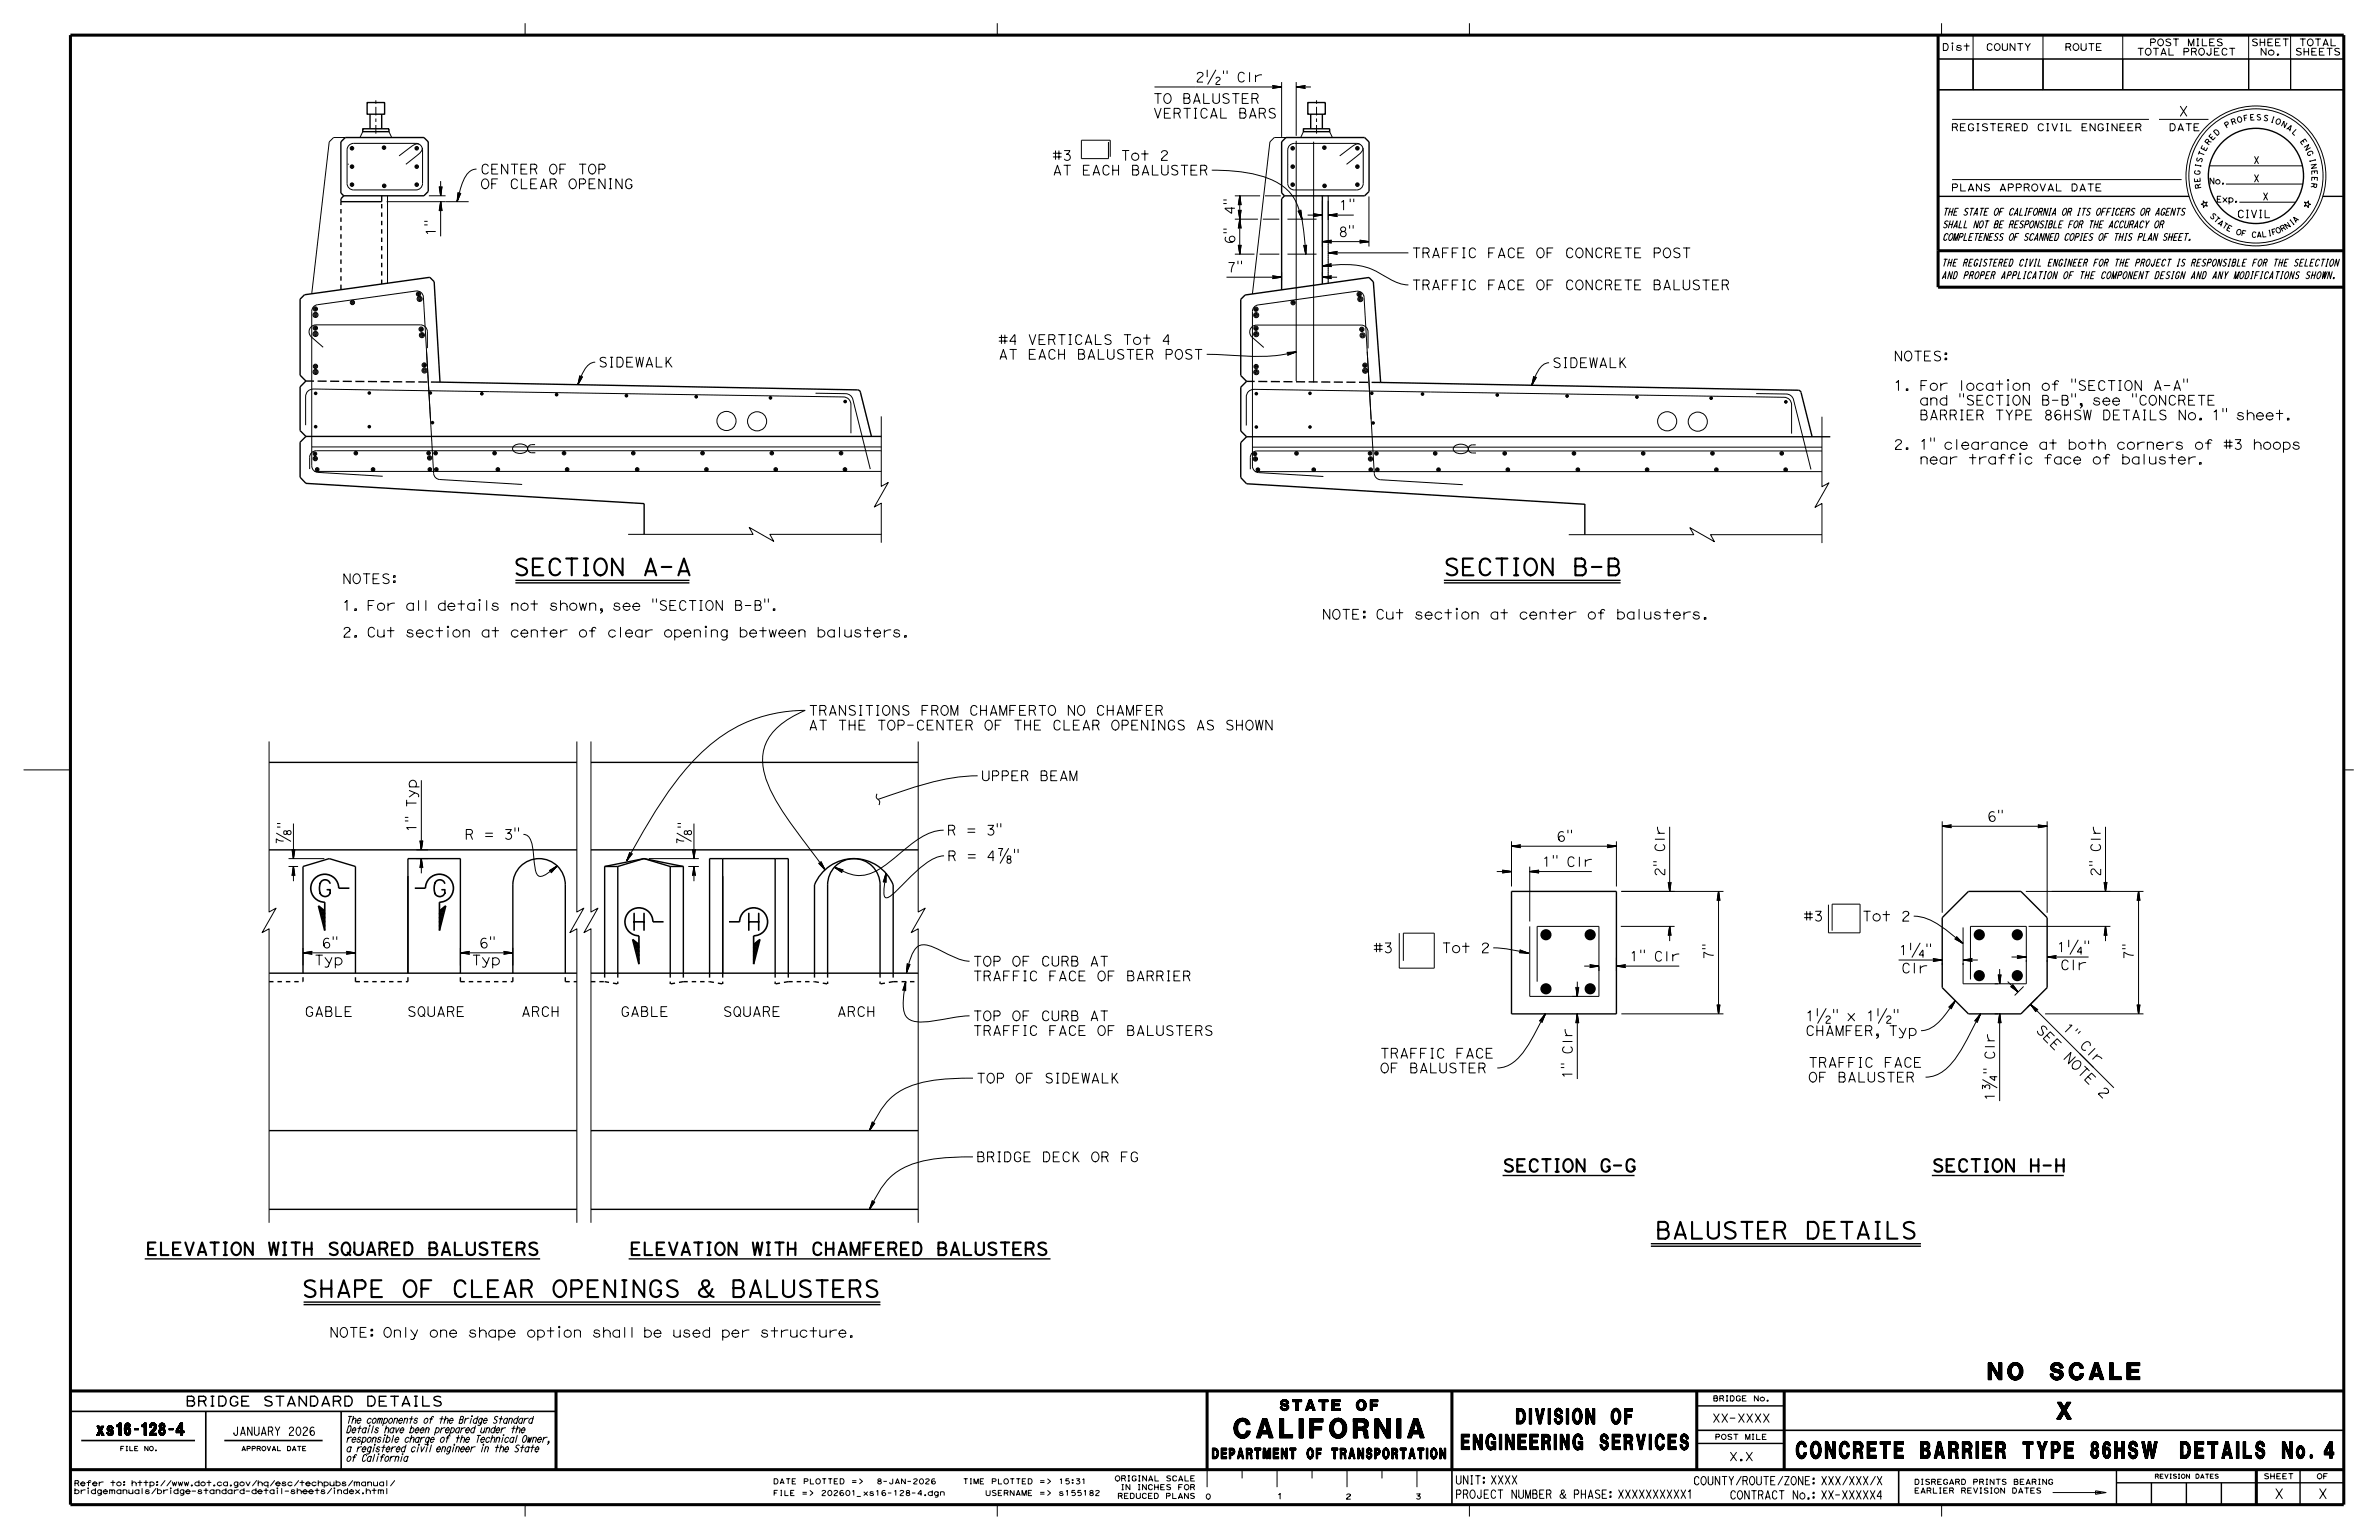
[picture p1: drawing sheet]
<svg xmlns="http://www.w3.org/2000/svg" width="432mm" height="279mm" viewBox="0 0 432 279" stroke-linecap="round" stroke-linejoin="round" font-family="sans-serif">
<defs><g id="words">
<text font-size="3.5" x="224" y="260.9">CALIFORNIA</text>
<g font-size="3">
<text x="93.2" y="104.4">SECTION A-A</text>
<text x="262" y="104.4">SECTION B-B</text>
<text x="57.4" y="162.7">G</text>
<text x="78.2" y="162.7">G</text>
<text x="114.5" y="168.8">H</text>
<text x="135.3" y="168.8">H</text>
<text x="300.4" y="224.7">BALUSTER DETAILS</text>
<text x="54.7" y="235.3">SHAPE OF CLEAR OPENINGS &amp; BALUSTERS</text>
<text x="360.9" y="250.3">NO SCALE</text>
<text x="373.3" y="257.5">X</text>
<text x="326" y="264.6">CONCRETE BARRIER TYPE 86HSW DETAILS No. 4</text>
</g>
<g font-size="2.8">
<text x="265.2" y="263">ENGINEERING SERVICES</text>
<text x="275.2" y="258.3">DIVISION OF</text>
</g>
<g font-size="2.3">
<text x="272.7" y="212.6">SECTION G-G</text>
<text x="350.7" y="212.6">SECTION H-H</text>
<text x="26.5" y="227.7">ELEVATION WITH SQUARED BALUSTERS</text>
<text x="114.3" y="227.7">ELEVATION WITH CHAMFERED BALUSTERS</text>
</g>
<text font-size="2.2" x="17.6" y="260.4">xs16-128-4</text>
<g font-size="1.9">
<text x="232.3" y="255.9">STATE OF</text>
<text x="220" y="264.7">DEPARTMENT OF TRANSPORTATION</text>
</g>
<g font-size="1.8">
<text x="216.9" y="14.9">2½&quot; Clr</text>
<text x="209.3" y="21.4">VERTICAL BARS</text>
<text x="209.3" y="18.8">TO BALUSTER</text>
<text x="395.4" y="21.1">X</text>
<text x="191" y="29.1">#3</text>
<text x="201.9" y="29.1">Tot 2</text>
<text x="87.2" y="34.2">OF CLEAR OPENING</text>
<text x="87.2" y="31.6">CENTER OF TOP</text>
<text x="191" y="31.8">AT EACH BALUSTER</text>
<text x="243" y="38.1">1&quot;</text>
<text x="79.1" y="42.9" transform="rotate(-90 79.1 42.9)">1&quot;</text>
<text x="224.1" y="44.3" transform="rotate(-90 224.1 44.3)">6&quot;</text>
<text x="242.9" y="42.9">8&quot;</text>
<text x="256.2" y="46.8">TRAFFIC FACE OF CONCRETE POST</text>
<text x="222.6" y="49.4">7&quot;</text>
<text x="256.2" y="52.6">TRAFFIC FACE OF CONCRETE BALUSTER</text>
<text x="181.2" y="65.2">AT EACH BALUSTER POST</text>
<text x="181.2" y="62.5">#4 VERTICALS Tot 4</text>
<text x="343.7" y="65.5">NOTES:</text>
<text x="108.6" y="66.6">SIDEWALK</text>
<text x="281.7" y="66.7">SIDEWALK</text>
<text x="343.7" y="70.8">1. For location of &quot;SECTION A-A&quot;</text>
<text x="348.4" y="76.2">BARRIER TYPE 86HSW DETAILS No. 1&quot; sheet.</text>
<text x="348.4" y="73.5">and &quot;SECTION B-B&quot;, see &quot;CONCRETE</text>
<text x="343.7" y="81.5">2. 1&quot; clearance at both corners of #3 hoops</text>
<text x="348.4" y="84.2">near traffic face of baluster.</text>
<text x="62.1" y="105.9">NOTES:</text>
<text x="62.1" y="110.7">1. For all details not shown, see &quot;SECTION B-B&quot;.</text>
<text x="239.9" y="112.3">NOTE: Cut section at center of balusters.</text>
<text x="62.1" y="115.6">2. Cut section at center of clear opening between balusters.</text>
<text x="146.7" y="129.8">TRANSITIONS FROM CHAMFERTO NO CHAMFER</text>
<text x="146.7" y="132.4">AT THE TOP-CENTER OF THE CLEAR OPENINGS AS SHOWN</text>
<text x="178" y="141.6">UPPER BEAM</text>
<text x="360.7" y="149">6&quot;</text>
<text x="75.6" y="151" transform="rotate(-90 75.6 151)">1&quot; Typ</text>
<text x="84.3" y="152.3">R = 3&quot;</text>
<text x="171.9" y="151.5">R = 3&quot;</text>
<text x="282.5" y="152.6">6&quot;</text>
<text x="171.9" y="156.2">R = 4?&quot;</text>
<text x="279.9" y="157.2">1&quot; Clr</text>
<text x="302.2" y="159.1" transform="rotate(-90 302.2 159.1)">2&quot; Clr</text>
<text x="381.3" y="159.1" transform="rotate(-90 381.3 159.1)">2&quot; Clr</text>
<text x="327.4" y="167.1">#3</text>
<text x="336.8" y="167.1">Tot 2</text>
<text x="58.4" y="172">6&quot;</text>
<text x="87" y="172">6&quot;</text>
<text x="249.3" y="172.9">#3</text>
<text x="260.2" y="172.9">Tot 2</text>
<text x="344.6" y="173.3">1¼&quot;</text>
<text x="373.3" y="172.7">1¼&quot;</text>
<text x="57" y="175.1">Typ</text>
<text x="85.6" y="175.1">Typ</text>
<text x="176.5" y="178">TRAFFIC FACE OF BARRIER</text>
<text x="176.5" y="175.3">TOP OF CURB AT</text>
<text x="295.7" y="174.4">1&quot; Clr</text>
<text x="311" y="174.2" transform="rotate(-90 311 174.2)">7&quot;</text>
<text x="345.1" y="176.5">Clr</text>
<text x="373.9" y="176">Clr</text>
<text x="387.3" y="174.2" transform="rotate(-90 387.3 174.2)">7&quot;</text>
<text x="55.3" y="184.4">GABLE</text>
<text x="73.9" y="184.4">SQUARE</text>
<text x="94.6" y="184.4">ARCH</text>
<text x="112.6" y="184.4">GABLE</text>
<text x="131.2" y="184.4">SQUARE</text>
<text x="151.9" y="184.4">ARCH</text>
<text x="176.5" y="185.2">TOP OF CURB AT</text>
<text x="327.7" y="185.2">1½&quot; x 1½&quot;</text>
<text x="176.5" y="187.9">TRAFFIC FACE OF BALUSTERS</text>
<text x="250.5" y="192">TRAFFIC FACE</text>
<text x="327.7" y="187.9">CHAMFER, Typ</text>
<text x="369.4" y="187" transform="rotate(45 369.4 187)">S E E</text>
<text x="374.2" y="186.6" transform="rotate(45 374.2 186.6)">1 &quot;</text>
<text x="374.4" y="192" transform="rotate(45 374.4 192)">N O T E</text>
<text x="377.3" y="189.8" transform="rotate(45 377.3 189.8)">C l r</text>
<text x="177.2" y="196.5">TOP OF SIDEWALK</text>
<text x="250.5" y="194.7">OF BALUSTER</text>
<text x="285.4" y="195.8" transform="rotate(-90 285.4 195.8)">1&quot; Clr</text>
<text x="328.2" y="196.3">OF BALUSTER</text>
<text x="328.2" y="193.6">TRAFFIC FACE</text>
<text x="362.1" y="194.9" transform="rotate(-90 362.1 194.9)">&quot; Clr</text>
<text x="362.1" y="199.8" transform="rotate(-90 362.1 199.8)">1¾</text>
<text x="380.6" y="198.2" transform="rotate(45 380.6 198.2)">2</text>
<text x="177.2" y="210.8">BRIDGE DECK OR FG</text>
<text x="59.8" y="242.6">NOTE: Only one shape option shall be used per structure.</text>
<text x="33.6" y="255.1">BRIDGE STANDARD DETAILS</text>
<text x="412.8" y="271.9">X</text>
<text x="420.7" y="271.9">X</text>
</g>
<g font-size="1.5">
<text x="42.2" y="260.4">JANUARY 2026</text>
<text x="310.7" y="258">XX-XXXX</text>
<text x="264.1" y="269.3">UNIT: XXXX</text>
<text x="307.3" y="269.4">COUNTY/ROUTE/ZONE: XXX/XXX/X</text>
<text x="313.8" y="265">X.X</text>
<text x="264.1" y="271.8">PROJECT NUMBER &amp; PHASE: XXXXXXXXXX1</text>
<text x="313.9" y="272">CONTRACT No.: XX-XXXXX4</text>
</g>
<text font-size="1.4" x="406" y="39.5">CIVIL</text>
<g font-size="1.3">
<text x="354.1" y="23.7">REGISTERED CIVIL ENGINEER</text>
<text x="393.6" y="23.7">DATE</text>
<text x="409" y="29.7">X</text>
<text x="354.1" y="34.7">PLANS APPROVAL DATE</text>
<text x="409" y="33">X</text>
<text x="352.5" y="41.3">SHALL NOT BE RESPONSIBLE FOR THE ACCURACY OR</text>
<text x="352.5" y="39.1">THE STATE OF CALIFORNIA OR ITS OFFICERS OR AGENTS</text>
<text x="410.7" y="36.3">X</text>
<text x="352.5" y="43.6">COMPLETENESS OF SCANNED COPIES OF THIS PLAN SHEET.</text>
<text x="352.4" y="50.6">AND PROPER APPLICATION OF THE COMPONENT DESIGN AND ANY MODIFICATIONS SHOWN.</text>
<text x="352.4" y="48.3">THE REGISTERED CIVIL ENGINEER FOR THE PROJECT IS RESPONSIBLE FOR THE SELECTION</text>
<text x="62.8" y="263.4">a registered civil engineer in the State</text>
<text x="62.8" y="261.7">responsible charge of the Technical Owner,</text>
<text x="62.8" y="260">Details have been prepared under the</text>
<text x="62.8" y="258.2">The components of the Bridge Standard</text>
<text x="62.8" y="265.1">of California</text>
</g>
<g font-size="1.2">
<text x="352.5" y="9.2">Dist</text>
<text x="360.4" y="9.2">COUNTY</text>
<text x="374.7" y="9.2">ROUTE</text>
<text x="387.8" y="10">TOTAL PROJECT</text>
<text x="390.1" y="8.3">POST MILES</text>
<text x="408.6" y="8.3">SHEET</text>
<text x="410.2" y="10">No.</text>
<text x="416.5" y="10">SHEETS</text>
<text x="417.3" y="8.3">TOTAL</text>
</g>
<g font-size="1.1">
<text x="400.9" y="33.4">No.</text>
<text x="402.3" y="36.7">Exp.</text>
</g>
<g font-size="1">
<text x="404.1" y="23.3" transform="rotate(-31 404.1 23.3)">P</text>
<text x="405.1" y="22.7" transform="rotate(-20 405.1 22.7)">R</text>
<text x="406.1" y="22.3" transform="rotate(-15 406.1 22.3)">O</text>
<text x="407.3" y="22" transform="rotate(-10 407.3 22)">F</text>
<text x="408.4" y="21.8" transform="rotate(-4 408.4 21.8)">E</text>
<text x="409.5" y="21.8" transform="rotate(1 409.5 21.8)">S</text>
<text x="410.7" y="21.8" transform="rotate(12 410.7 21.8)">S</text>
<text x="412" y="22.1" transform="rotate(17 412 22.1)">I</text>
<text x="412.9" y="22.3" transform="rotate(22 412.9 22.3)">O</text>
<text x="413.9" y="22.8" transform="rotate(28 413.9 22.8)">N</text>
<text x="414.9" y="23.3" transform="rotate(33 414.9 23.3)">A</text>
<text x="399.6" y="29.6" transform="rotate(-74 399.6 29.6)">S</text>
<text x="399.9" y="28.5" transform="rotate(-69 399.9 28.5)">T</text>
<text x="400.3" y="27.5" transform="rotate(-63 400.3 27.5)">E</text>
<text x="400.9" y="26.4" transform="rotate(-53 400.9 26.4)">R</text>
<text x="401.5" y="25.5" transform="rotate(-47 401.5 25.5)">E</text>
<text x="402.3" y="24.7" transform="rotate(-42 402.3 24.7)">D</text>
<text x="415.9" y="24" transform="rotate(44 415.9 24)">L</text>
<text x="417.4" y="25.6" transform="rotate(55 417.4 25.6)">E</text>
<text x="418.1" y="26.6" transform="rotate(60 418.1 26.6)">N</text>
<text x="418.6" y="27.6" transform="rotate(65 418.6 27.6)">G</text>
<text x="419.2" y="28.9" transform="rotate(76 419.2 28.9)">I</text>
<text x="419.4" y="29.8" transform="rotate(81 419.4 29.8)">N</text>
<text x="399.3" y="31.8" transform="rotate(-85 399.3 31.8)">G</text>
<text x="399.4" y="33.1" transform="rotate(-96 399.4 33.1)">E</text>
<text x="399.4" y="30.5" transform="rotate(-79 399.4 30.5)">I</text>
<text x="399.6" y="34.2" transform="rotate(-101 399.6 34.2)">R</text>
<text x="419.5" y="33.1" transform="rotate(98 419.5 33.1)">R</text>
<text x="419.6" y="30.9" transform="rotate(87 419.6 30.9)">E</text>
<text x="419.6" y="32" transform="rotate(92 419.6 32)">E</text>
<text x="401" y="39.2" transform="rotate(46 401 39.2)">S</text>
<text x="401.7" y="39.9" transform="rotate(41 401.7 39.9)">T</text>
<text x="402.4" y="40.6" transform="rotate(37 402.4 40.6)">A</text>
<text x="403.2" y="41.1" transform="rotate(32 403.2 41.1)">T</text>
<text x="404" y="41.7" transform="rotate(27 404 41.7)">E</text>
<text x="415" y="41.6" transform="rotate(-34 415 41.6)">N</text>
<text x="416" y="40.9" transform="rotate(-38 416 40.9)">I</text>
<text x="416.6" y="40.5" transform="rotate(-43 416.6 40.5)">A</text>
<text x="405.7" y="42.4" transform="rotate(18 405.7 42.4)">O</text>
<text x="406.7" y="42.7" transform="rotate(13 406.7 42.7)">F</text>
<text x="408.6" y="43" transform="rotate(4 408.6 43)">C</text>
<text x="409.6" y="43.1" transform="rotate(-1 409.6 43.1)">A</text>
<text x="410.5" y="43" transform="rotate(-6 410.5 43)">L</text>
<text x="411.7" y="42.9" transform="rotate(-10 411.7 42.9)">I</text>
<text x="412.4" y="42.7" transform="rotate(-15 412.4 42.7)">F</text>
<text x="413.3" y="42.4" transform="rotate(-24 413.3 42.4)">O</text>
<text x="414.2" y="42.1" transform="rotate(-29 414.2 42.1)">R</text>
<text x="310.9" y="254.2">BRIDGE No.</text>
<text x="311.2" y="261.2">POST MILE</text>
<text x="13.4" y="269.6">Refer to: http://www.dot.ca.gov/hq/esc/techpubs/manual/</text>
<text x="140.3" y="269.2">DATE PLOTTED =&gt;</text>
<text x="174.7" y="269.2">TIME PLOTTED =&gt;</text>
<text x="192.1" y="269.2">15:31</text>
<text x="202.3" y="268.7">ORIGINAL SCALE</text>
<text x="347.4" y="269.3">DISREGARD PRINTS BEARING</text>
<text x="410.8" y="268.3">SHEET</text>
<text x="420.5" y="268.3">OF</text>
<text x="13.4" y="271">bridgemanuals/bridge-standard-detail-sheets/index.html</text>
<text x="140.3" y="271.3">FILE =&gt;</text>
<text x="149" y="271.3">202601_xs16-128-4.dgn</text>
<text x="178.8" y="271.3">USERNAME =&gt;</text>
<text x="192.1" y="271.3">s155182</text>
<text x="202.8" y="271.9">REDUCED PLANS</text>
<text x="203.4" y="270.3">IN INCHES FOR</text>
<text x="218.8" y="272">0</text>
<text x="231.8" y="271.9">1</text>
<text x="244.2" y="272">2</text>
<text x="256.9" y="272">3</text>
<text x="347.4" y="270.9">EARLIER REVISION DATES</text>
</g>
<g font-size=".8">
<text x="21.8" y="263.2">FILE NO.</text>
<text x="43.8" y="263.2">APPROVAL DATE</text>
<text x="391.1" y="268.2">REVISION DATES</text>
</g>
</g></defs>
<g fill="none" stroke="#000" stroke-width=".25">
<path d="M66.6 18.6h3.2v2.1h-3.2zM237.4 18.6h3.1v2.1h-3.1zM351.8 16.3h73.6M62.4 35.5l-.5 .6v.5h7.4v-1.1M62.7 25h14.2l.8 .7v9l-.8 .8h-14.5l-.5-.5v-9.3zM65.8 23.4h4.8v.5h-4.8zM67.2 20.7v2.7M69.3 20.7v2.7M232.6 25.7l.8-.7h14.3l.8 .7v9.1l-.8 .7h-14.5M232.6 25.7v9.3l.6 .5M233.2 35.5l-.6 .6v16.5M236.6 23.4h4.7v.5h-4.7z"/>
<path d="M237.9 20.7v2.7M240 20.7v2.7M240 35.5v16M351.8 35.6h45.5M421.6 35.6h3.8M55.5 79.2h104.5M55.5 79.2l-1 1v6.4l1 1.1 61.4 3.7v5.5M156.2 71.1l-.1-.2-.4-.2-75.8-1.4-1.1-18.2-.8-.8-22.7 3.2-.8 .8v13.8l1 1-1 1.1v7.9l1 1.1M156.2 71.2l2 8M226.3 79.2h105.9M226.3 79.2l-1.1 1.1v6.3l1.1 1.2 61.4 3.7M328.9 79.2l-2-8-.3-.3-.2-.1-75.8-1.4-1.3-18.3-.8-.8-22.5 3.2-.8 .8v13.8l1.1 1.1-1.1 1v8l1.1 1"/>
<path d="M287.7 91.4v5.6M93.5 105.7h31.6M93.5 105.3h31.6M262.1 105.7h32M262.1 105.3h32M48.8 138.3h55.9M107.3 138.3h59.4M48.8 154.2h55.9M107.3 154.2h59.4M109.7 157.2h2.4M109.7 157.2v19.4M112.1 157.2v19.4"/>
<path d="M116.9 155.8l-4.8 1.4M116.9 155.8l-7.2 1.4M116.9 155.8l7.1 1.4M116.9 155.8l4.8 1.4M121.7 157.2v19.4M121.7 157.2h2.3M124 157.2v19.4M131.2 155.8v20.8M140.7 155.8v20.8M48.8 176.6h55.9M55 176.6v-19.4l4.8-1.4 4.7 1.4v19.4M74 176.6v-20.8h9.6v20.8"/>
<path d="M93.1 176.6v-16.1a4.8 4.8 0 0 1 4.7-4.7 4.8 4.8 0 0 1 4.8 4.7v16.1M107.3 176.6h59.4M128.8 176.6v-20.8h14.3v20.8M147.8 176.6v-16.1a7.7 7.7 0 0 1 7.2-4.7 7.7 7.7 0 0 1 7.1 4.7v16.1M150.2 176.6v-16.1a4.8 4.8 0 0 1 4.8-4.7 4.8 4.8 0 0 1 4.7 4.7v16.1M274.3 161.7h19.1v22.2h-19.1zM352.5 166.5l4.8-4.8h9.5l4.8 4.8v12.7l-4.8 4.7h-9.5l-4.8-4.7zM48.8 205.1h55.9M48.8 219.4h55.9M107.3 205.1h59.4M107.3 219.4h59.4M272.7 213.3h24"/>
<path d="M350.6 213.3h24M26.3 228.4h71.7M55.1 236.7h104.7M55.1 236.2h104.7M114.1 228.4h76.6M299.6 226.1h49.1M299.6 225.6h49.1M308 255.1h15.8M308 261.9h15.8M384.1 266.6v6.4M384.1 269h41.3M390.5 269v4"/>
<path d="M396.8 269v4M403.2 269v4M417.5 266.6v6.4"/>
<circle cx="409.5" cy="31.9" r="8.6"/>
<circle cx="280.6" cy="179.4" r=".89"/>
<circle cx="280.6" cy="169.6" r=".89"/>
<circle cx="288.6" cy="179.4" r=".89"/>
<circle cx="288.6" cy="169.6" r=".89"/>
<circle cx="359.2" cy="169.6" r=".89"/>
<circle cx="359.2" cy="177" r=".89"/>
<circle cx="366.1" cy="177" r=".89"/>
<circle cx="366.1" cy="169.6" r=".89"/>
</g>
<g fill="none" stroke="#000" stroke-width=".18">
<path d="M95.3 4.2v2.2M181 4.2v2.2M209.5 15.8h23.1M219.1 12.7v1.3M220.7 14.3a.37 .37 0 0 1 .5-.3 .37 .37 0 0 1 .2 .5l-.7 .6v.2h.8M220.7 12.7l-1.5 2.6M222.1 12.8v.6M222.7 12.8v.6M231 15.6l1.6 .2M231 15.6v.3M231 15.6l-.1-.1 1.7 .3M231.1 15.7l1.5 .1"/>
<path d="M232.6 15.8l-1.5 .1M232.6 14.9v9.9M232.6 15.8l-1.6 .2M232.6 15.8l-1.6 .1M232.6 15.8l-1.7 .3 .1-.2M235.3 15.8h2.6M235.3 15.8l1.6 .2M235.3 14.9v9.7M235.3 15.8l1.5 .1M235.3 15.8l1.6 .1M235.3 15.8l1.6 .3v-.2M236.8 15.7l-1.5 .1"/>
<path d="M236.9 15.6v.3M236.9 15.6l-1.6 .2M236.9 15.6v-.1l-1.6 .3M266.7 4.2v2.2M351.8 10.7h6.3v5.6h-6.3zM351.8 10.7h73.6M352.4 4.2v2.2M354.4 8.3v.9M358.1 10.7h12.7v5.6h-12.7zM358.1 6.4v9.9M370.8 6.4v9.9M370.8 10.7h14.5v5.6h-14.5z"/>
<path d="M385.3 10.7h22.8v5.6h-22.8zM385.3 6.4v9.9M408.1 6.4v9.9M408.1 10.7h7.7v5.6h-7.7zM415.8 6.4v9.9M415.8 10.7h9.6v5.6h-9.6zM62.7 25h-2.2l-.7 .7-3.2 27.6M63.2 29.9h.1M63.5 26.2l.7-.2h11.3a1.19 1.19 0 0 1 1.2 1.2v6.1a1.19 1.19 0 0 1-1.2 1.2h-11.3a1.19 1.19 0 0 1-1.2-1.2v-6.1l.1-.4zM65.8 23.9l-.5 1.1M70.2 36.6h14.9M70.3 35.5v15.9"/>
<path d="M70.6 23.9l.5 1.1M76 26.1a2.47 2.47 0 0 0-1.8 .9l-1.8 1.3M76.6 26.8a2.48 2.48 0 0 1-1.2 1.7l-1.7 1.3M77.8 35.5h3.1M79.8 33.9l.2 1.6M79.8 38.2h.3M79.8 33.9l-.1-.1 .3 1.7M79.9 34l.1 1.5M80 36.6v1.5M80 36.6l-.3 1.7 .1-.1M80 36.6l.1 1.6M80 36.6l-.2 1.6"/>
<path d="M80 36.6l.2 1.6M80 36.6l-.1 1.5M80 36.6l.3 1.7-.2-.1M80 32.8v2.7M80 36.6v6.3M80 34v1.5M80.1 33.9h-.3M80.1 33.9l.2-.1-.3 1.7M80.1 33.9l-.1 1.6M80.2 33.9l-.2 1.6M83.2 35l-.2 1.6M83.3 35.1l-.3 1.5"/>
<path d="M83.3 35.1l-.2-.2-.1 1.7M83.4 35.1l-.4 1.5M83.5 35.1l-.5 1.5M83.5 35.1h-.2M83.5 35.1l.2-.1-.7 1.6M83.6 35.1l-.6 1.5M86.5 30.7a2.6 2.6 0 0 0-2.2 1.7l-.7 1.7-.6 2.5M201.2 25.8v3h-4.9v-3.4h5.2v3.1M219.9 30.9a27.5 27.5 0 0 1 11.5 2 9.3 9.3 0 0 1 4.9 6.9M222 36.3h.7M222 36.9h.7M223.6 37.6v1.1l-1.2-.8v-.1h1.7"/>
<path d="M224.1 35.5h4.6M224.1 39.8h4.2M224.8 38.1l.2 1.7M224.9 38.2h.3M224.9 37.1h.3M224.9 38.2l.3 3.1M224.9 38.2l-.2-.1 .6 3.3-.1-.1M224.9 38.2l.2 3.1M225 35.5l.2 1.7M225 35.5l-.1 1.6M225 35.5l.3 1.7-.1-.1M225 35.5v10.6"/>
<path d="M225 39.8l.2 1.6M225 39.8l-.1 1.5M225 35.5l.1 1.6M225 35.5l.2 1.6M225 35.5l-.3 1.7 .2-.1M225 35.5l-.2 1.7M225 39.8l-.2 1.6M225.1 38.2l-.1 1.6M225.2 38.2l-.2 1.6M225.2 38.2l.1-.1-.6 3.3 .2-.1M225.2 38.1l-.2 1.7M229.2 39.8h3"/>
<path d="M229.6 35.5h2.9M233.4 25h-2.1l-.8 .7-3.2 27.6M233.7 39.8h5.3M233.9 29.9h.1M234.2 26.2l.7-.2h11.3a1.19 1.19 0 0 1 1.2 1.2v6.1a1.19 1.19 0 0 1-1.2 1.2h-11.3a1.19 1.19 0 0 1-1.2-1.2v-6.1l.1-.4zM235.3 25.5v43.6M235.7 38.3l.6 1.5M235.7 38.3l-.1-.1 .7 1.6M235.7 38.3h.2M235.8 38.3l.5 1.5M235.9 38.3l.2-.2 .2 1.7M235.9 38.3l.4 1.5"/>
<path d="M236 38.3l.3 1.5M236 38.2l.3 1.6M236.1 38.1l.2 1.7M236.3 39.8l.5 3.7 .2 2.6M236.6 23.9l-.5 1.1M237.3 39h2.7M238.4 38.8l1.6 .2M238.4 25.7v43.7M238.4 38.9l-.1-.2 1.7 .3M238.4 38.9v.3M238.4 38.9l1.6 .1M238.5 39h1.5"/>
<path d="M240 39l-1.5 .1M240 36.4v3.5M240 39l-1.6 .2M240 39l-1.7 .3 .1-.1M241.1 39l1.6 .2M241.1 35.5v15.9M241.1 39l1.5 .1M241.1 39l1.6 .3v-.1M241.1 39h4.6M241.3 23.9l.5 1.1M242.6 39h-1.5M242.7 38.9l-1.6 .1"/>
<path d="M242.7 38.9v-.2l-1.6 .3M242.7 38.9v.3M242.7 38.8l-1.6 .2M245.1 36v.7M245.7 36v.7M246.8 26.1a2.47 2.47 0 0 0-1.9 .9l-1.7 1.3M247.4 26.8a2.48 2.48 0 0 1-1.3 1.7l-1.7 1.3M248.5 35.6v9.1M354.3 32.6h41.7M354.3 21.7h35.7M391.9 21.7h9M399.9 36.4l.3 .4 .4-.1-.2 .3 .2 .4-.4-.1-.3 .4v-.5l-.4-.1 .4-.2z"/>
<path d="M401 30.1h16.9M404 33.4h14M406.5 36.7h10.2M418.3 36.7l.4 .1 .3-.3v.4l.4 .2-.4 .1v.5l-.3-.4-.4 .1 .2-.4zM77 40.2h.6M77 40.8h.6M222 41.6h.7M222 42.2h.7M222.6 50.3h10M224.1 46.1h3.6M224.7 47.3v.6M224.8 44.5l.2 1.6"/>
<path d="M224.9 44.5h.3M224.9 44.5l.1 1.6M224.9 44.5l-.2-.1 .3 1.7M224.9 44.6l.1 1.5M225.1 44.6l-.1 1.5M225.2 41.3h-.3M225.2 44.5l-.2 1.6M225.2 44.5l.1-.1-.3 1.7M225.3 47.3v.6M228.6 46.1h3.6M231 50.1l1.6 .2M231 50.2v.2"/>
<path d="M231 50.2l1.6 .1M231 50.2l-.1-.2 1.7 .3M231.1 50.2l1.5 .1M232.6 50.3l-1.5 .1M232.6 49.4v1.5M232.6 50.3l-1.6 .2M232.6 50.3l-1.6 .1M232.6 50.3l-1.7 .3 .1-.2M233.7 46.1h5.3M236.7 44.5l.3 1.6M236.8 44.5h-.2l.4 1.6M236.8 44.5l.2 1.6"/>
<path d="M236.8 44.5l.1 .1M236.8 44.6l.2 1.5M236.9 44.6l.1 1.5M237 44.6v1.5M237 44.5l.2-.1-.2 1.7M237 44.5l-.1 .1M237 44.5v1.6M237.1 44.5l-.1 1.6M240 50.3l1.6 .2M240 43.8l1.6 .2M240 48.3a18.7 18.7 0 0 1 8.9 .5l2.9 1.6a8.2 8.2 0 0 0 3.8 1.3M240 43.7v1"/>
<path d="M240 49.4v.7M240 50.3l1.6 .1M240 50.3l1.7 .3-.1-.2M240 43.8h8.5M240 43.8l1.6 .1M240 43.8l1.7 .3-.1-.1M240 50.3h2.7M240 48.3h1.7M241.1 45.9l1.6 .2M241.1 45.9h14.5M241.1 45.9h1.5M241.1 45.9l1.6 .1"/>
<path d="M241.1 45.9l1.6 .3v-.2M241.5 48.1l-1.5 .2M241.5 48.1l.2 .3-1.7-.1M241.6 48l-1.6 .3M241.6 48.2l-1.6 .1M241.6 50.2l-1.6 .1M241.6 43.8h-1.6M241.6 48l-.1 .1M241.6 48l.1-.2-1.7 .5M241.6 50.2l.1-.2-1.7 .3M241.6 43.7l-1.6 .1M241.6 43.7l.1-.1-1.7 .2"/>
<path d="M241.6 50.2v.2M241.6 43.7v.3M241.6 47.9l-1.6 .4M241.6 50.1l-1.6 .2M241.6 43.6l-1.6 .2M242.6 45.9l.1 .1M242.6 45.8l-1.5 .1M242.7 45.7l-1.6 .2M242.7 45.7v-.1l-1.6 .3M242.7 45.7l-.1 .2M245 40.9v.6M245.6 40.9v.6"/>
<path d="M246.8 43.6l1.7 .2M246.9 43.7v.3M246.9 43.7l-.1-.1 1.7 .2M246.9 43.7l1.6 .1M246.9 43.8h1.6M248.5 43.8l-1.6 .2M248.5 43.8l-1.6 .1M248.5 43.8l-1.7 .2M248.5 43.8l-1.7 .3 .1-.1M55.5 77.1v-5.1a1.36 1.36 0 0 1 1.4-1.4l96.2 1.4a1.37 1.37 0 0 1 1.3 1.4v5.2M58.7 63l-2.2-1.9a1.26 1.26 0 0 1-.3-1.4 1.26 1.26 0 0 1 1.1-.8h19a1.26 1.26 0 0 1 1.3 1.3v3M77.4 63.8l1.3 22.1a1.19 1.19 0 0 0 1.1 1.1l15 .9"/>
<path d="M78.1 76l-1.3-22.1a1.18 1.18 0 0 0-1.3-1.1l-17.9 2.5a1.19 1.19 0 0 0-1 1.2v28a1.19 1.19 0 0 0 1.1 1.2l11.8 .7M105.3 68.2l-.4 1.6M105.3 68.3l-.4 1.5M105.4 68.3l-.5 1.5M105.4 68.4l-.2-.3-.3 1.7M105.4 68.4l-.5 1.4M105.4 68.4l.4-.1-.9 1.5M105.5 68.4l-.6 1.4M105.6 68.4l-.7 1.4M105.7 68.4l-.8 1.4M108 65.7a2.78 2.78 0 0 0-2.3 2.1l-.8 2M148 71.3l5.5 .1a1.37 1.37 0 0 1 1.3 1.1l3.2 12.6"/>
<path d="M160 75.5v12.7l1.2-.7-2.5 4.5 1.3-.7v7.2M226.2 77.2v-5.2a1.36 1.36 0 0 1 1.4-1.4l96.2 1.5a1.37 1.37 0 0 1 1.4 1.3v5.3M229.4 63l-2.2-1.9a1.26 1.26 0 0 1-.3-1.3 1.26 1.26 0 0 1 1.2-.8h19a1.26 1.26 0 0 1 1.2 1.2v3M233.7 64.1l.1 .1M233.8 64.2l-.1 .1M235.3 63.9l-1.5 .4M235.3 63.9l-1.5 .3M235.3 63.9l-1.7 .1M235.3 63.9l-1.6 .4M235.3 63.9l-.5 .1a30 30 0 0 1-10.1 .5l-5.7-.2M235.3 63.9l-1.6 .5M235.3 63.9l-1.6 .2"/>
<path d="M235.3 63.9l-1.6 .6v-.2M235.3 63.9h-1.7l.1 .2M278.4 68.3l-.4 1.6M278.5 68.4l-.5 1.5M278.6 68.5l-.2-.3-.4 1.7M278.6 68.5l-.6 1.4M278.7 68.5l-.7 1.4M278.7 68.5h-.1M278.7 68.5l.2-.1-.9 1.5M278.8 68.5l-.8 1.4M281.2 65.8a2.78 2.78 0 0 0-2.4 2.1l-.8 2M318.8 71.4l5.4 .1a1.37 1.37 0 0 1 1.3 1l3.2 12.7"/>
<path d="M330.7 75.6v12.7l1.3-.7-2.6 4.4 1.3-.7v7.2M350.4 79.4v.7M351.1 79.4v.7M355.7 71.4v.6M356.4 71.4v.6M364.5 69.5v1.3M376.1 68.7v.7M376.1 71.4v.6M376.7 68.7v.7M376.7 71.4v.6M387.1 71.4v.6M387.7 71.4v.6"/>
<path d="M396.4 68.7v.7M397 68.7v.7M403.5 74.1v.6M404.1 74.1v.6M56.6 81.1h103.4M57.1 85.5h102.9M93.2 81a1.76 1.76 0 0 1 2.5 .2 1.15 1.15 0 0 1-1.6 1.1 .86 .86 0 0 1-.8-.4 .86 .86 0 0 1-.1-.9zM97.1 80.7h-.6a.74 .74 0 0 0-.7 .7 .74 .74 0 0 0 .7 .7h.7M114 96.9h22.7l-.7-1.2 4.4 2.5-.7-1.3h20.3M160 81.8h-102.6a1.19 1.19 0 0 0-1.2 1.2v2.1M227.3 84.6a1.19 1.19 0 0 0 1.1 1.1l11.8 .7M227.3 84.6v-28.1a1.19 1.19 0 0 1 1-1.2l17.9-2.5a1.18 1.18 0 0 1 1.4 1.1l1.8 32a1.19 1.19 0 0 0 1.2 1.1l14.9 .9"/>
<path d="M227.3 81.1h103.4M227.8 85.6h102.9M228.1 81.8a1.19 1.19 0 0 0-1.2 1.2v2.1M228.1 81.8h102.6M264 81a1.76 1.76 0 0 1 2.5 .2 1.15 1.15 0 0 1-1.6 1.1 .86 .86 0 0 1-.9-.3 .86 .86 0 0 1 0-1zM267.9 80.7h-.7a.74 .74 0 0 0-.7 .7 .74 .74 0 0 0 .7 .8h.7M284.7 97h22.7l-.7-1.3 4.5 2.6-.7-1.3h20.2M366.7 82.9v1.3M81.3 114.3v1.3M87 109.5v1.2M118.5 108.6v.7M119.1 108.6v.7"/>
<path d="M128.1 114.3v1.3M138.8 108.6v.7M139.5 108.6v.7M264.4 111.1v1.2M4.3 139.7h8.5M48.8 134.5v31l1.3-.7-2.5 4.4 1.2-.7v53.3M104.7 134.5v31l1.3-.7-2.6 4.4 1.3-.7v53.3M107.3 134.5v31l1.2-.7-2.5 4.4 1.3-.7v53.3M166.7 134.5v31l1.2-.7-2.5 4.4 1.3-.7v53.3M425.4 139.7h1.8M50.1 151.1l2.7 1.6M50.3 149.4h.6"/>
<path d="M50.3 150.1h.6M51.5 152.6a1.68 1.68 0 0 1-1.3-.4l-.1 .8M52.1 151l-.1-.2-.3-.1-.1 .1-.1 .3 .1 .2h.4a.42 .42 0 0 1 .4-.6 .42 .42 0 0 1 .4 .6l-.4 .1-.3-.3M52.4 155.8h6.5M52.4 157.2h1.7M53.1 154.1l.2 1.7M53.1 154.2l.2 1.6M53.1 154.2l-.1-.1 .3 1.7M53.1 158.8h.3M53.1 154.2h.3M53.2 154.2l.1 1.6M53.3 149.4v6.4"/>
<path d="M53.3 157.2v2.7M53.3 157.2l.2 1.6M53.3 157.2l-.1 1.5M53.3 157.2l-.2 1.6M53.3 157.2l.2 1.7-.1-.1M53.3 157.2l.1 1.6M53.3 157.2v1.6M53.3 157.2l-.3 1.7 .1-.1M53.3 154.2v1.6M53.4 154.2l-.1 1.6M53.4 154.2l.1-.1-.2 1.7M53.5 154.1l-.2 1.7"/>
<path d="M73.5 148.3h.6M73.5 148.9h.6M75.6 155.8h2M75.6 154.2h2M76.3 152.6l.2 1.6M76.3 152.6l-.1-.1 .3 1.7M76.3 152.6l.2 .1 .3-.2-.3 1.7M76.4 152.6l.1 1.6M76.5 155.8v1.5M76.5 155.8l-.3 1.7 .1-.1M76.5 155.8l.1 1.6M76.5 155.8l-.2 1.6"/>
<path d="M76.5 141.6v12.6M76.5 155.8v2.7M76.5 155.8l.2 1.6M76.5 155.8l-.1 1.5M76.5 155.8l.3 1.7-.2-.1M76.5 152.6v1.6M76.6 152.6l-.1 1.6M76.6 157.4h-.3M76.7 152.6l-.2 1.6M93.5 150.2v.6M94.1 150.2v.6M95 151.4l.6 .2a4.1 4.1 0 0 1 1.2 2.9l.1 1.1a7.3 7.3 0 0 0 .6 3.1 1.45 1.45 0 0 0 2-.3l1.6-1.3"/>
<path d="M99.8 158l.2 .1M101.1 157.1l-1.4 .9h.1M101.1 157.1l-1.1 1M101.1 157.1l-1.1 1.1M101.1 157.1l-1.1 1.2M101.1 157.1l-1.2 .9M101.1 157.1l-1.1 1.3v-.3M101.1 157.1l-1.3 .9M113.7 156.2a99.7 99.7 0 0 1 11.3-17.2 27.3 27.3 0 0 1 15.9-9.6l2.1-.3 3.1-.2a13.4 13.4 0 0 0-7 5.7 9.8 9.8 0 0 0 .6 8.4 70.9 70.9 0 0 0 8 12l2 2.8M114.3 154.7l-.6 1.5M114.4 154.8l.1 .1M114.4 154.8l-.7 1.4"/>
<path d="M114.4 154.8l-.1-.2-.6 1.6M114.5 154.9l-.8 1.3M114.5 154.9h.3l-1.1 1.3M114.6 154.9l-.9 1.3M114.7 154.9l-1 1.3M117.8 155.8h9M122.8 151.1l2.7 1.6M123 149.4h.6M123 150.1h.6M124.2 152.6a1.68 1.68 0 0 1-1.3-.4l-.1 .8M124.8 151l-.1-.2-.3-.1-.1 .1-.1 .3 .1 .2h.4a.42 .42 0 0 1 .4-.6 .42 .42 0 0 1 .4 .6l-.4 .1-.3-.3M124.9 157.2h1.9"/>
<path d="M125.7 154.1l.3 1.7M125.8 154.2h.3M125.8 154.2l.2 1.6M125.8 154.2l-.1-.1 .3 1.7M125.8 158.8h.3M125.9 154.2l.1 1.6M126 149.4v6.4M126 157.2v2.7M126 157.2l.2 1.6M126 157.2l-.1 1.5M126 157.2l-.2 1.6M126 157.2l.2 1.7-.1-.1"/>
<path d="M126 157.2v1.6M126 157.2l-.3 1.7 .1-.1M126 157.2l.1 1.6M126 157.2l-.3 1.6M126 154.2v1.6M126.1 154.2l-.1 1.6M126.1 154.2l.1-.1-.2 1.7M126.2 154.1l-.2 1.7M148.6 156.6l1.2 1.2M148.7 156.6l1.1 1.2M148.8 156.6l1 1.2M148.9 156.6l.9 1.2"/>
<path d="M148.9 156.6h-.3l1.2 1.2M148.9 156.5l.9 1.3M149 156.4v-.1l.8 1.5M149 156.4l-.1 .2M149 156.4l.8 1.4M151.4 157.3l1.6 .6M151.4 157.3l1.4 .8M151.4 157.3l1.4 .9M151.4 157.3l1.7 .5-.2 .1M151.4 157.3l1.4 .7M151.4 157.3l1.5 .7M151.4 157.3l1.5 .6"/>
<path d="M151.4 157.3l1.4 1v-.1M152.8 158v.2M152.9 157.9l-.1 .1M159.2 144a.89 .89 0 0 0 .4 1.3l-.1 .8M160.6 159.9l.1 .1M160.8 158.4l-.5 1.7 .3-.2M160.8 158.4v1.7M160.8 158.4l-.3 1.6M160.8 158.4l-.4 1.6M160.8 158.4v1.7l-.1-.1M160.8 158.4l-.1 1.6M160.8 158.4l-.2 1.5"/>
<path d="M171.3 150.6a11.7 11.7 0 0 0-7 3.5l-1.1 .9a13.8 13.8 0 0 1-6.7 3.8 10.1 10.1 0 0 1-5.1-1.5M171.4 155.3a7.4 7.4 0 0 0-4.3 2.1l-3 2.9a12.8 12.8 0 0 1-3 2.6h-.4a3 3 0 0 1-.2-2.5l.3-2M177.5 140.8a48.7 48.7 0 0 0-15.6 3.4l-2.5 .8M181 149.4v.6M181.2 153.9l.8 .1a1.68 1.68 0 0 0-.4 1.3M181.7 149.4v.6M183.1 153.9l-1.6 2.7M183.1 155.9a.38 .38 0 0 0-.3 .6 .38 .38 0 0 0 .7 0 .38 .38 0 0 0-.3-.6l-.4-.1 .1-.5 .5 .1v.4l-.2 .1M184.1 154.1v.6M184.8 154.1v.6M271.7 158.1h2.6M272.7 157.9l1.6 .2"/>
<path d="M272.8 158v.3M272.8 158l1.5 .1M272.8 158l-.1-.2 1.6 .3M272.8 158.1h1.5M274.3 153.5h19.1M274.3 153.5l1.7 .2M274.3 158.1l-1.5 .1M274.3 152.6v8.2M274.3 153.5l1.6 .1M274.3 153.5l1.6 .2M274.3 158.1l-1.6 .2M274.3 158.1l-1.5 .2"/>
<path d="M274.3 158.1l-1.6 .3 .1-.1M274.3 153.5l1.7 .3-.1-.1M275.9 153.5h-1.6M275.9 153.4v.3M275.9 153.4l-1.6 .1M275.9 153.4l.1-.1-1.7 .2M276 153.3l-1.7 .2M277.7 158.1h11.2M277.7 157.2v10M277.7 158.1l1.5 .1M277.7 158.1l1.5 .2M277.7 158.1l1.6 .3-.1-.1"/>
<path d="M277.7 158.1l1.6 .2M279.2 158.1h-1.5M279.2 158l-1.5 .1M279.2 158l.1-.2-1.6 .3M279.2 158v.3M279.3 157.9l-1.6 .2M281.9 155.1v.7M282.6 155.1v.7M284.6 150.5v.7M285.2 150.5v.7M291.8 153.3l1.6 .2M291.8 153.4l.1 .1-.2 .3 1.7-.3"/>
<path d="M291.8 153.4l1.6 .1M291.8 153.4l-.1-.1 1.7 .2M291.8 153.5h1.6M293.4 153.5l-1.6 .1M293.4 152.6v8.2M293.4 153.5l-1.6 .2M300.1 156.3h.6M300.1 157h.6M303.1 150v11.7M352.5 149.9h19.1M352.5 149.9l1.7 .2M352.5 149v16.6"/>
<path d="M352.5 149.9l1.6 .1M352.5 149.9l1.6 .2M352.5 149.9l1.7 .3-.1-.1M354.1 149.8l-1.6 .1M354.1 149.8v.3M354.1 149.8l.1-.2-1.7 .3M354.2 149.7l-1.7 .2M362.8 146.9v.6M363.4 146.9v.6M369.9 149.7l1.7 .2M370 149.8v.3M370 149.8l-.1-.2 1.7 .3"/>
<path d="M370 149.8l1.6 .1M371.6 149.9l-1.6 .2M371.6 149v16.6M371.6 149.9l-1.7 .2M371.6 149.9l-1.7 .3 .1-.1M371.6 149.9l-1.6 .1M379.2 156.3h.6M379.2 157h.6M382.2 150v11.7M55 172.9l1.7 .3-.1-.2M55 172.9l1.6 .2M55 172v3.2"/>
<path d="M55 172.9h9.5M55 172.9h1.5M55 172.9l1.6 .1M56.5 172.8l-1.5 .1M56.6 172.7l-1.6 .2M56.6 172.7l.1-.1-1.7 .3M56.6 172.7v.3M60.5 169.9v.6M61.1 169.9v.6M62.9 172.7l1.6 .2M62.9 172.7v.3M62.9 172.7l-.1-.1 1.7 .3"/>
<path d="M63 172.8l1.5 .1M64.5 172.9h-1.5M64.5 172.9l-1.6 .1M64.5 172v3.2M64.5 172.9l-1.6 .2M64.5 172.9l-1.7 .3 .1-.2M83.6 172.9h9.5M83.6 172v3.2M83.6 172.9h1.5M83.6 172.9l1.5 .1M83.6 172.9l1.6 .3-.1-.2M83.6 172.9l1.6 .2"/>
<path d="M85.1 172.8l-1.5 .1M85.1 172.7l-1.5 .2M85.1 172.7l.1-.1-1.6 .3M85.1 172.7v.3M85.2 172.7l-1.6 .2M89 169.9v.6M89.7 169.9v.6M91.5 172.7l1.6 .2M91.5 172.7v.3M91.5 172.7l-.1-.1 1.7 .3M91.5 172.8l1.6 .1M93.1 172.9h-1.6"/>
<path d="M93.1 172v3.2M93.1 172.9l-1.6 .2M93.1 172.9l-1.7 .3 .1-.2M93.1 172.9l-1.6 .1M164.1 179.6l.2 .1M164.1 179.6h-.1M164.4 178.1l-.3 1.5M164.4 178.1l-.4 2.5a6.9 6.9 0 0 0 .4 3.7 3.1 3.1 0 0 0 2.8 1.1l2.1-.1 4.6-.8 2.1-.2M164.4 178.1l-.1 1.6M164.4 178.1l-.4 1.5M164.4 178.1v1.7l-.1-.1M164.4 178.1l-.6 1.6 .2-.1"/>
<path d="M164.4 178.1l-.5 1.6M164.4 178.1l-.2 1.5M164.7 174.9l-.2 1.6M164.8 174.9l-.3 1.6M164.8 175l-.3 1.5M164.9 175l-.2-.2-.2 1.7M164.9 175l-.4 1.5M165 175l-.5 1.5M165 175h-.1M165 175l.2-.1-.7 1.6M165.1 175l-.6 1.5M176 174.4a14.7 14.7 0 0 1-5.6-2.1 5.5 5.5 0 0 0-3.2-.9 2.95 2.95 0 0 0-1.9 2.3l-.8 2.8"/>
<path d="M254 169.3v6.4h6.3v-6.4h-5.6v5M271 172a30.9 30.9 0 0 1 6.4 .9M275.8 172.8l1.6 .1M275.8 172.7l1.6 .2M275.9 172.4l1.5 .5M275.9 172.7l1.5 .2M275.9 172.5l.1 .1M275.9 172.5l-.1-.2 1.6 .6M275.9 172.5l1.5 .4M276 172.6l-.3 .3h1.7M276 172.6l1.4 .3M277.7 168.1v12.7h12.5v-12.7h-11.2v10"/>
<path d="M286.1 179.1l.2 1.7M286.1 179.2h.3M286.1 179.2l.2 1.6M286.1 179.2l-.1-.1 .3 1.7M286.2 179.2l.1 1.6M286.3 178.1v2.7M286.4 179.2l-.1 1.6M286.4 179.2l.2-.1-.3 1.7M286.5 179.1l-.2 1.7M287.5 175.3h2.7M288.6 175.1l1.6 .2M288.6 175.1v.3"/>
<path d="M288.6 175.1l-.1-.1 1.7 .3M288.7 175.2l1.5 .1M290.2 175.3l-1.5 .1M290.2 175.3l-1.6 .2M290.2 175.3l-1.6 .1M290.2 175.3l-1.7 .3 .1-.2M293.4 173.7v2.5M293.4 175.3l1.5 .1M293.4 175.3l1.6 .1M293.4 175.3l1.7 .3-.1-.2M293.4 175.3l1.6 .2M293.4 175.3h11.4"/>
<path d="M294.2 168.1h9.7M294.3 161.7h18.5M294.9 175.2l-1.5 .1M295 175.1l-1.6 .2M295 175.1l.1-.1-1.7 .3M295 175.1v.3M297.8 172.3v.6M298.5 172.3v.6M302.8 160.1l.3 1.6M302.9 160.1h.3M302.9 160.1l.2 1.6M302.9 160.1h-.1l.3 1.6"/>
<path d="M303 160.2l.1 1.5M303.1 168.1v1.5M303.1 168.1l-.3 1.6h.1M303.1 168.1l.1 1.6M303.1 168.1l.2 1.6M303.1 168.1l-.1 1.5M303.1 168.1l-.2 1.6M303.1 168.1l.2 1.6h-.1M303.1 168.1v2.6M303.1 168.1l-.3 1.6M303.1 160.2v1.5M303.2 160.1h.1l-.2 1.6"/>
<path d="M303.2 169.7h-.3M303.2 160.1l-.1 1.6M303.3 160.1l-.2 1.6M308.9 171.5h.7M308.9 172.1h.7M311.8 163.3h.3M311.9 161.7l-.3 1.7 .2-.1M311.9 161.7l.2 1.6M311.9 161.7v22.2M311.9 161.7l.2 1.7M311.9 161.7v1.6M311.9 161.7l-.1 1.6"/>
<path d="M311.9 161.7l.3 1.7-.1-.1M311.9 161.7l-.2 1.7M311.9 161.7l.1 1.6M331.9 164.1v5.1h5.7v-5.2h-5.1v4.9M344.6 174.2h7.9M346.8 171.1v1.3M347.3 166.2a10.5 10.5 0 0 1 6.5 3l2.5 2M348.5 171.1l-1.5 2.6M349.1 173.3h-.7l.6-.9v1.3M349.8 171.2v.6M350.4 171.2v.6M350.9 174l1.6 .2"/>
<path d="M350.9 174v.3M350.9 174l-.1-.1 1.7 .3M351 174.1l1.5 .1M352.5 174.2h-1.5M352.5 174.2l-1.6 .1M352.5 174.7v.4M352.5 174.2l-1.6 .2M352.5 174.2l-1.7 .3 .1-.2M354.9 170.3l1.4 .9M354.9 170.3h-.1l1.5 .9M355 170.3l1.3 .9M355.1 170.2l-.2 .1"/>
<path d="M355.1 170.2l1.2 1M355.1 170.2v-.3l1.2 1.3M355.1 170.1l1.2 1.1M355.1 170l1.2 1.2M356.3 168.3v10.2h11.5v-10.4h-10.2v9.6M356.3 174.2h1.6M356.3 174.2l1.6 .1M356.3 174.2l1.7 .3-.1-.2M356.3 174.2h2.7M356.3 174.2l1.6 .2M357.9 174.1l-1.6 .1M357.9 174l-1.6 .2"/>
<path d="M357.9 174l.1-.1-1.7 .3M357.9 174v.3M362.7 176.9l.2 1.6M362.8 176.9l.1 1.6M362.8 176.9l-.1-.1 .2 1.7M362.8 176.9h.3M362.9 176.9v1.6M362.9 175.8v2.7M363 176.9l-.1 1.6M363.1 176.9l.1-.1-.3 1.7M363.1 176.9l-.2 1.6M363.2 176.9l-.3 1.6"/>
<path d="M364.4 178.1l1.9 1.9M365 179l1.3 1M365.1 179l1.2 1M365.1 179h-.2l1.4 1M365.1 173.6h2.7M365.2 178.9l1.1 1.1M365.3 178.8l1 1.2M365.3 178.8l-.2 .2M365.3 178.8v-.2l1 1.4M365.3 178.7l1 1.3M366.2 173.4l1.6 .2M366.2 173.5v.3"/>
<path d="M366.2 173.5l-.1-.1 1.7 .2M366.2 173.5l1.6 .1M366.2 173.6h1.6M367.3 179l-1.6 1.6M367.7 161.7h21.4M367.8 173.6l-1.6 .1M367.8 173.6l-1.6 .2M367.8 173.6l-1.7 .3 .1-.1M368.2 168.1h14.9M371.6 174.2v.3M371.6 173.6l1.5 .1M371.6 173.6l1.6 .2"/>
<path d="M371.6 173.6l1.6 .3v-.1M371.6 173.6h7.5M373.1 173.6h-1.5M373.2 173.5l-1.6 .1M373.2 173.5v-.1l-1.6 .2M373.2 173.5v.3M373.2 173.4l-1.6 .2M375.5 170.5v1.3M377.2 170.5l-1.5 2.7M377.8 172.7h-.7l.6-.8v1.3M378.4 170.6v.7M379.1 170.6v.7"/>
<path d="M382 160.1l.2 1.6M382 160.1h.3M382 169.7h.3M382 160.1h-.1l.3 1.6M382.1 160.2l.1 1.5M382.2 168.1l.2 1.6M382.2 168.1l-.1 1.5M382.2 168.1l-.2 1.6M382.2 168.1l.2 1.6h-.1M382.2 168.1v2.6M382.2 168.1l-.3 1.6h.1M382.2 168.1l.1 1.6"/>
<path d="M382.2 168.1v1.5M382.2 160.2v1.5M382.3 160.1l-.1 1.6M382.3 160.1h.1l-.2 1.6M382.4 160.1l-.2 1.6M385.2 171.5h.6M385.2 172.1h.6M388 163.3h.3M388.2 161.7l-.3 1.7M388.2 161.7v1.6M388.2 161.7l-.3 1.7 .1-.1M388.2 161.7v22.2"/>
<path d="M388.2 161.7l.2 1.7M388.2 161.7l-.1 1.6M388.2 161.7l-.2 1.6M388.2 161.7l.2 1.7-.1-.1M388.2 161.7l.1 1.6M176.6 195.6a30.2 30.2 0 0 0-12.1 1.8 13.3 13.3 0 0 0-6.3 6.9l-.4 .8M279.7 185.2l.1 .2M280.5 183.9l-.7 1.4M280.5 183.9l-1 1.3M280.5 183.9l-.8 1.3M280.5 183.9l-.7 1.5M280.5 183.9l-2.3 4.3a11.8 11.8 0 0 1-4.4 5.1l-1 .3-1 .2"/>
<path d="M280.5 183.9l-.7 1.6M280.5 183.9l-.9 1.3M280.5 183.9l-.6 1.6-.1-.1M280.5 183.9l-1.1 1.3h.3M283.3 193h.6M283.3 193.7h.6M286.3 183.9l.2 1.7M286.3 183.9l-.1 1.6M286.3 183.9l-.2 1.6M286.3 183.9l.3 1.7-.2-.1M286.3 183.9v11.9M286.3 183.9l.1 1.6"/>
<path d="M286.3 183.9l-.3 1.7 .1-.1M286.3 183.9l-.2 1.7M286.4 185.5h-.3M294.3 183.9h18.5M311.7 182.3l.2 1.6M311.8 182.4l.1 1.5M311.8 182.4l-.2-.1 .3 1.6M311.8 182.4h.3M311.9 182.4v1.5M312 182.4l-.1 1.5M312.1 182.4l.1-.1-.3 1.6M312.1 182.4l-.2 1.5"/>
<path d="M312.1 182.3l-.2 1.6M329.9 183v1.3M331.4 184.6a.37 .37 0 0 1 .5-.3 .37 .37 0 0 1 .3 .5l-.7 .6-.1 .3h.8M331.4 183l-1.5 2.7M332.8 183.1v.6M333.5 183.1v.6M340.9 183v1.3M342.4 184.6a.37 .37 0 0 1 .5-.3 .37 .37 0 0 1 .3 .5l-.7 .6-.1 .3h.8M342.4 183l-1.5 2.7M343.8 183.1v.6M344.5 183.1v.6M354 182.8l.1 .1"/>
<path d="M354.9 181.6l-.8 1.3M354.9 181.6l-.9 1.3M354.9 181.6l-1.1 1.2M354.9 181.6l-1.5 2.1a7.6 7.6 0 0 1-3.9 3.2l-.8 .1M354.9 181.6l-.8 1.4M354.9 181.6l-1 1.2M354.9 181.6l-.8 1.5v-.2M354.9 181.6l-.9 1.2M354.9 181.6l-1.2 1.1 .3 .1M358.7 185.2l.1 .2M359.5 183.9a64.6 64.6 0 0 1-5.2 8.9 6.5 6.5 0 0 1-4.8 2.6M359.5 183.9l-.7 1.6"/>
<path d="M359.5 183.9l-.9 1.3M359.5 183.9l-.6 1.6-.1-.1M359.5 183.9l-.8 1.3M359.5 183.9l-.7 1.4M359.5 183.9l-1 1.3M359.5 183.9l-.7 1.5M359.5 183.9l-1.1 1.3h.3M359.8 197.6v-.7l.4 .2 .1 .2a.43 .43 0 0 1 .6-.4 .43 .43 0 0 1 .1 .7M359.8 195.9l2.7 1.5M360 194h.6M360 194.6h.6M362 195.3v.7l-.8-.6h1.3"/>
<path d="M362.1 183.9h.6M362.9 183.9l-.2 1.7 .1-.1M362.9 183.9l-.2 1.7M362.9 183.9l.1 1.6M362.9 183.9l.2 1.6M362.9 183.9l.3 1.7M362.9 183.9v1.6M362.9 183.9l-.1 1.6M362.9 183.9l.3 1.7-.1-.1M362.9 183.9v15.9M363.1 185.5h-.3M368.5 182.2l1.3 1"/>
<path d="M368.5 182.2l1.1 1.2M368.5 182.2l1.4 1-.3 .1-.1 .3zM368.5 182.2l1 1.3M368.5 182.2l1.2 1.1M368.5 182.2l15.2 15.2M369.8 180.9l-1.9 1.9M371.2 183.9h17.9M387.9 182.3l.3 1.6M388 182.4l.2 1.5M388 182.4l-.1-.1 .3 1.6M388 182.4h.3M388.1 182.4l.1 1.5"/>
<path d="M388.2 182.4v1.5M388.3 182.4l-.1 1.5M388.3 182.4l.1-.1-.2 1.6M388.4 182.3l-.2 1.6M158.4 203.6l-.6 1.5M158.4 217.9l-.6 1.5M158.4 203.6l.1 .2M158.4 217.9l.1 .2M158.4 203.6l-.1-.1-.5 1.6M158.4 217.9l-.1-.1-.5 1.6M158.5 203.7l-.7 1.4M158.5 218l-.7 1.4"/>
<path d="M158.5 203.8h.3l-1 1.3M158.5 218.1l.3-.1-1 1.4M158.5 203.8l-.7 1.3M158.5 218.1l-.7 1.3M158.6 203.8l-.8 1.3M158.6 218.1l-.8 1.3M158.7 203.8l-.9 1.3M158.7 218.1l-.9 1.3M158.7 218l-.9 1.4M176.6 209.9a30.2 30.2 0 0 0-12.1 1.8 13.3 13.3 0 0 0-6.3 6.9l-.4 .8M67 259.1l-.2 .9M85.6 257.3l-.3 .9"/>
<path d="M101.5 241.3v1.3M16 270.3v.7M31 270.3v.7M50.3 270.3v.7M60.7 270.3v.7M67.9 262.5l-.2 .9M68.6 264.2l-.2 1M69.8 260.8l-.3 .9M73 264.2l-.3 1M75.9 262.5l-.2 .9M77.6 262.5l-.3 .9M82.4 262.5l-.3 .9"/>
<path d="M87.6 262.5l-.2 .9M91.3 260.8l-.2 .9M95.3 273v2.1M160.3 268.8h.7M162 268.3v.8l-.4 .1-.1-.3M162.5 269.2l.4-.9 .4 .9M162.6 269h.6M164.3 268.3v.9l-.7-.9v.9M164.7 268.8h.6M165.8 268.5a.29 .29 0 0 1 .4-.2 .29 .29 0 0 1 .2 .4l-.6 .5h.7M167 268.4a.41 .41 0 0 1 .6 .4 .41 .41 0 0 1-.6 .3l-.1-.4zM168 268.5a.29 .29 0 0 1 .4-.2 .29 .29 0 0 1 .2 .4l-.6 .5h.7"/>
<path d="M169.7 268.4l-.1-.1a.46 .46 0 0 0-.5 .3 .46 .46 0 0 0 .1 .5M181 273v2.1M219.1 266.6v3.2M225.4 266.6v1.6M231.8 266.6v3.2M238.1 266.6v1.6M244.5 266.6v3.2M250.8 266.6v1.6M257.2 266.6v3.2M266.7 273v2.1M352.4 273v2.1M372.6 270.8h8.8"/>
<path d="M380.4 270.5l1.9 .3-1.9 .3zM380.7 270.7l.6 .1-.6 .1z"/>
<circle cx="354.4" cy="7.9" r=".09"/>
<circle cx="63.9" cy="26.9" r=".32"/>
<circle cx="63.9" cy="33.5" r=".32"/>
<circle cx="63.9" cy="33.5" r=".22"/>
<circle cx="63.9" cy="26.9" r=".22"/>
<circle cx="63.9" cy="26.9" r=".11"/>
<circle cx="63.9" cy="33.5" r=".11"/>
<circle cx="63.9" cy="30.2" r=".32"/>
<circle cx="63.9" cy="30.2" r=".22"/>
<circle cx="63.9" cy="30.2" r=".11"/>
<circle cx="69.7" cy="26.8" r=".32"/>
<circle cx="69.7" cy="26.8" r=".22"/>
<circle cx="69.7" cy="26.8" r=".11"/>
<circle cx="69.7" cy="33.7" r=".32"/>
<circle cx="69.7" cy="33.7" r=".22"/>
<circle cx="69.7" cy="33.7" r=".11"/>
<circle cx="75.6" cy="30.2" r=".22"/>
<circle cx="75.6" cy="26.9" r=".22"/>
<circle cx="75.6" cy="33.5" r=".22"/>
<circle cx="75.6" cy="26.9" r=".11"/>
<circle cx="75.6" cy="30.2" r=".11"/>
<circle cx="75.6" cy="33.5" r=".11"/>
<circle cx="75.6" cy="26.9" r=".32"/>
<circle cx="75.6" cy="30.2" r=".32"/>
<circle cx="75.6" cy="33.5" r=".32"/>
<circle cx="234.6" cy="26.9" r=".11"/>
<circle cx="234.6" cy="33.5" r=".11"/>
<circle cx="234.6" cy="33.5" r=".32"/>
<circle cx="234.6" cy="26.9" r=".32"/>
<circle cx="234.6" cy="26.9" r=".22"/>
<circle cx="234.6" cy="33.5" r=".22"/>
<circle cx="234.6" cy="30.2" r=".11"/>
<circle cx="234.6" cy="30.2" r=".32"/>
<circle cx="234.6" cy="30.2" r=".22"/>
<circle cx="240.4" cy="26.8" r=".22"/>
<circle cx="240.4" cy="26.8" r=".11"/>
<circle cx="240.4" cy="26.8" r=".32"/>
<circle cx="240.4" cy="33.7" r=".32"/>
<circle cx="240.4" cy="33.7" r=".22"/>
<circle cx="240.4" cy="33.7" r=".11"/>
<circle cx="246.4" cy="30.2" r=".11"/>
<circle cx="246.4" cy="26.9" r=".11"/>
<circle cx="246.4" cy="33.5" r=".11"/>
<circle cx="246.4" cy="30.2" r=".32"/>
<circle cx="246.4" cy="33.5" r=".32"/>
<circle cx="246.4" cy="26.9" r=".32"/>
<circle cx="246.4" cy="33.5" r=".22"/>
<circle cx="246.4" cy="30.2" r=".22"/>
<circle cx="246.4" cy="26.9" r=".22"/>
<circle cx="409.5" cy="31.9" r="12.7"/>
<circle cx="409.5" cy="31.9" r="12.2"/>
<circle cx="57.2" cy="59.5" r=".26"/>
<circle cx="57.2" cy="56.1" r=".26"/>
<circle cx="57.2" cy="59.5" r=".13"/>
<circle cx="57.2" cy="56.1" r=".13"/>
<circle cx="57.2" cy="56.1" r=".4"/>
<circle cx="57.2" cy="59.5" r=".4"/>
<circle cx="57.3" cy="57.1" r=".31"/>
<circle cx="57.3" cy="57.1" r=".46"/>
<circle cx="57.3" cy="57.1" r=".15"/>
<circle cx="64" cy="54.9" r=".13"/>
<circle cx="64" cy="54.9" r=".4"/>
<circle cx="64" cy="54.9" r=".26"/>
<circle cx="76" cy="53.4" r=".13"/>
<circle cx="76" cy="53.4" r=".4"/>
<circle cx="76" cy="53.4" r=".26"/>
<circle cx="76.2" cy="54.2" r=".15"/>
<circle cx="76.2" cy="54.2" r=".31"/>
<circle cx="76.2" cy="54.2" r=".46"/>
<circle cx="76.4" cy="59.7" r=".4"/>
<circle cx="76.4" cy="59.7" r=".26"/>
<circle cx="76.4" cy="59.7" r=".13"/>
<circle cx="228" cy="56.1" r=".13"/>
<circle cx="228" cy="59.6" r=".13"/>
<circle cx="228" cy="56.1" r=".4"/>
<circle cx="228" cy="59.6" r=".4"/>
<circle cx="228" cy="59.6" r=".26"/>
<circle cx="228" cy="56.1" r=".26"/>
<circle cx="228" cy="57.2" r=".15"/>
<circle cx="228" cy="57.2" r=".31"/>
<circle cx="228" cy="57.2" r=".46"/>
<circle cx="234.7" cy="54.9" r=".26"/>
<circle cx="234.7" cy="54.9" r=".13"/>
<circle cx="234.7" cy="54.9" r=".4"/>
<circle cx="246.7" cy="53.4" r=".26"/>
<circle cx="246.7" cy="53.4" r=".13"/>
<circle cx="246.7" cy="53.4" r=".4"/>
<circle cx="246.9" cy="54.3" r=".46"/>
<circle cx="246.9" cy="54.3" r=".15"/>
<circle cx="246.9" cy="54.3" r=".31"/>
<circle cx="247.2" cy="59.8" r=".13"/>
<circle cx="247.2" cy="59.8" r=".4"/>
<circle cx="247.2" cy="59.8" r=".26"/>
<circle cx="57.3" cy="66.5" r=".26"/>
<circle cx="57.3" cy="66.5" r=".13"/>
<circle cx="57.3" cy="66.5" r=".4"/>
<circle cx="57.3" cy="60.6" r=".31"/>
<circle cx="57.3" cy="60.6" r=".46"/>
<circle cx="57.3" cy="60.6" r=".15"/>
<circle cx="57.3" cy="67.5" r=".46"/>
<circle cx="57.3" cy="67.5" r=".15"/>
<circle cx="57.3" cy="67.5" r=".31"/>
<circle cx="76.6" cy="60.8" r=".46"/>
<circle cx="76.6" cy="60.8" r=".15"/>
<circle cx="76.6" cy="60.8" r=".31"/>
<circle cx="77" cy="66.2" r=".26"/>
<circle cx="77" cy="66.2" r=".13"/>
<circle cx="77" cy="66.2" r=".4"/>
<circle cx="77" cy="67.2" r=".15"/>
<circle cx="77" cy="67.2" r=".31"/>
<circle cx="77.1" cy="67.2" r=".46"/>
<circle cx="131.9" cy="76.4" r="1.73"/>
<circle cx="137.4" cy="76.4" r="1.73"/>
<circle cx="228" cy="66.5" r=".13"/>
<circle cx="228" cy="66.5" r=".4"/>
<circle cx="228" cy="66.5" r=".26"/>
<circle cx="228" cy="60.6" r=".15"/>
<circle cx="228" cy="60.6" r=".31"/>
<circle cx="228" cy="60.6" r=".46"/>
<circle cx="228" cy="67.5" r=".31"/>
<circle cx="228" cy="67.5" r=".46"/>
<circle cx="228" cy="67.5" r=".15"/>
<circle cx="247.3" cy="60.8" r=".31"/>
<circle cx="247.3" cy="60.8" r=".46"/>
<circle cx="247.3" cy="60.8" r=".15"/>
<circle cx="247.7" cy="66.3" r=".4"/>
<circle cx="247.7" cy="66.3" r=".26"/>
<circle cx="247.7" cy="66.3" r=".13"/>
<circle cx="247.8" cy="67.3" r=".46"/>
<circle cx="247.8" cy="67.3" r=".15"/>
<circle cx="247.8" cy="67.3" r=".31"/>
<circle cx="302.6" cy="76.4" r="1.73"/>
<circle cx="308.2" cy="76.5" r="1.73"/>
<circle cx="364.5" cy="69" r=".12"/>
<circle cx="57.2" cy="82.3" r=".22"/>
<circle cx="57.2" cy="82.3" r=".33"/>
<circle cx="57.2" cy="82.3" r=".11"/>
<circle cx="57.2" cy="83.2" r=".26"/>
<circle cx="57.2" cy="83.2" r=".13"/>
<circle cx="57.2" cy="83.2" r=".4"/>
<circle cx="57.6" cy="85.2" r=".22"/>
<circle cx="57.6" cy="85.2" r=".11"/>
<circle cx="57.6" cy="85.2" r=".33"/>
<circle cx="64.6" cy="82.2" r=".22"/>
<circle cx="64.6" cy="82.2" r=".11"/>
<circle cx="64.6" cy="82.2" r=".33"/>
<circle cx="67.7" cy="85.2" r=".11"/>
<circle cx="67.7" cy="85.2" r=".22"/>
<circle cx="67.7" cy="85.2" r=".33"/>
<circle cx="77.8" cy="82.2" r=".22"/>
<circle cx="77.8" cy="82.2" r=".33"/>
<circle cx="77.8" cy="82.2" r=".11"/>
<circle cx="78" cy="83.1" r=".26"/>
<circle cx="78" cy="83.1" r=".13"/>
<circle cx="78" cy="83.1" r=".4"/>
<circle cx="78" cy="85.2" r=".22"/>
<circle cx="78" cy="85.2" r=".33"/>
<circle cx="78" cy="85.2" r=".11"/>
<circle cx="79.1" cy="82.2" r=".11"/>
<circle cx="79.1" cy="82.2" r=".22"/>
<circle cx="79.1" cy="82.2" r=".33"/>
<circle cx="79.2" cy="85.2" r=".22"/>
<circle cx="79.2" cy="85.2" r=".33"/>
<circle cx="79.2" cy="85.2" r=".11"/>
<circle cx="89.8" cy="82.2" r=".11"/>
<circle cx="89.8" cy="82.2" r=".22"/>
<circle cx="89.8" cy="82.2" r=".33"/>
<circle cx="90.4" cy="85.2" r=".22"/>
<circle cx="90.4" cy="85.2" r=".33"/>
<circle cx="90.4" cy="85.2" r=".11"/>
<circle cx="102.4" cy="82.2" r=".22"/>
<circle cx="102.4" cy="82.2" r=".11"/>
<circle cx="102.4" cy="82.2" r=".33"/>
<circle cx="102.9" cy="85.2" r=".22"/>
<circle cx="102.9" cy="85.2" r=".33"/>
<circle cx="102.9" cy="85.2" r=".11"/>
<circle cx="114.9" cy="82.2" r=".22"/>
<circle cx="114.9" cy="82.2" r=".33"/>
<circle cx="114.9" cy="82.2" r=".11"/>
<circle cx="115.7" cy="85.2" r=".22"/>
<circle cx="115.7" cy="85.2" r=".11"/>
<circle cx="115.7" cy="85.2" r=".33"/>
<circle cx="127.5" cy="82.2" r=".22"/>
<circle cx="127.5" cy="82.2" r=".33"/>
<circle cx="127.5" cy="82.2" r=".11"/>
<circle cx="128.2" cy="85.2" r=".22"/>
<circle cx="128.2" cy="85.2" r=".33"/>
<circle cx="128.2" cy="85.2" r=".11"/>
<circle cx="140.1" cy="82.2" r=".11"/>
<circle cx="140.1" cy="82.2" r=".22"/>
<circle cx="140.1" cy="82.2" r=".33"/>
<circle cx="140.8" cy="85.2" r=".22"/>
<circle cx="140.8" cy="85.2" r=".11"/>
<circle cx="140.8" cy="85.2" r=".33"/>
<circle cx="152.7" cy="82.2" r=".22"/>
<circle cx="152.7" cy="82.2" r=".33"/>
<circle cx="152.7" cy="82.2" r=".11"/>
<circle cx="153.4" cy="85.2" r=".22"/>
<circle cx="153.4" cy="85.2" r=".33"/>
<circle cx="153.4" cy="85.2" r=".11"/>
<circle cx="227.8" cy="82.4" r=".22"/>
<circle cx="227.8" cy="82.4" r=".11"/>
<circle cx="227.8" cy="82.4" r=".33"/>
<circle cx="227.9" cy="83.3" r=".13"/>
<circle cx="227.9" cy="83.3" r=".4"/>
<circle cx="227.9" cy="83.3" r=".26"/>
<circle cx="228.3" cy="85.2" r=".22"/>
<circle cx="228.3" cy="85.2" r=".33"/>
<circle cx="228.3" cy="85.2" r=".11"/>
<circle cx="235.3" cy="82.3" r=".22"/>
<circle cx="235.3" cy="82.3" r=".33"/>
<circle cx="235.3" cy="82.3" r=".11"/>
<circle cx="238.4" cy="85.2" r=".22"/>
<circle cx="238.4" cy="85.2" r=".33"/>
<circle cx="238.4" cy="85.2" r=".11"/>
<circle cx="248.7" cy="82.3" r=".22"/>
<circle cx="248.7" cy="82.3" r=".33"/>
<circle cx="248.7" cy="82.3" r=".11"/>
<circle cx="248.8" cy="83.3" r=".26"/>
<circle cx="248.8" cy="83.3" r=".13"/>
<circle cx="248.8" cy="83.3" r=".4"/>
<circle cx="248.8" cy="85.2" r=".11"/>
<circle cx="248.8" cy="85.2" r=".22"/>
<circle cx="248.8" cy="85.2" r=".33"/>
<circle cx="249.8" cy="82.3" r=".11"/>
<circle cx="249.8" cy="82.3" r=".22"/>
<circle cx="249.8" cy="82.3" r=".33"/>
<circle cx="250" cy="85.2" r=".22"/>
<circle cx="250" cy="85.2" r=".33"/>
<circle cx="250" cy="85.2" r=".11"/>
<circle cx="260.5" cy="82.3" r=".22"/>
<circle cx="260.5" cy="82.3" r=".33"/>
<circle cx="260.5" cy="82.3" r=".11"/>
<circle cx="261.1" cy="85.2" r=".22"/>
<circle cx="261.1" cy="85.2" r=".33"/>
<circle cx="261.1" cy="85.2" r=".11"/>
<circle cx="273.1" cy="82.3" r=".22"/>
<circle cx="273.1" cy="82.3" r=".33"/>
<circle cx="273.1" cy="82.3" r=".11"/>
<circle cx="273.7" cy="85.2" r=".11"/>
<circle cx="273.7" cy="85.2" r=".22"/>
<circle cx="273.7" cy="85.2" r=".33"/>
<circle cx="285.7" cy="82.3" r=".22"/>
<circle cx="285.7" cy="82.3" r=".11"/>
<circle cx="285.7" cy="82.3" r=".33"/>
<circle cx="286.4" cy="85.2" r=".22"/>
<circle cx="286.4" cy="85.2" r=".33"/>
<circle cx="286.4" cy="85.2" r=".11"/>
<circle cx="298.3" cy="82.3" r=".22"/>
<circle cx="298.3" cy="82.3" r=".33"/>
<circle cx="298.3" cy="82.3" r=".11"/>
<circle cx="299" cy="85.2" r=".11"/>
<circle cx="299" cy="85.2" r=".22"/>
<circle cx="299" cy="85.2" r=".33"/>
<circle cx="310.8" cy="82.3" r=".22"/>
<circle cx="310.8" cy="82.3" r=".33"/>
<circle cx="310.8" cy="82.3" r=".11"/>
<circle cx="311.5" cy="85.2" r=".22"/>
<circle cx="311.5" cy="85.2" r=".33"/>
<circle cx="311.5" cy="85.2" r=".11"/>
<circle cx="323.4" cy="82.3" r=".11"/>
<circle cx="323.4" cy="82.3" r=".22"/>
<circle cx="323.4" cy="82.3" r=".33"/>
<circle cx="324.1" cy="85.2" r=".22"/>
<circle cx="324.1" cy="85.2" r=".11"/>
<circle cx="324.1" cy="85.2" r=".33"/>
<circle cx="366.7" cy="82.4" r=".12"/>
<circle cx="81.3" cy="113.7" r=".12"/>
<circle cx="87" cy="108.9" r=".12"/>
<circle cx="128.1" cy="113.7" r=".12"/>
<circle cx="264.4" cy="110.5" r=".12"/>
<circle cx="67.1" cy="258.7" r=".08"/>
<circle cx="85.7" cy="256.9" r=".08"/>
<circle cx="101.5" cy="240.8" r=".12"/>
<circle cx="16" cy="270" r=".07"/>
<circle cx="31" cy="270" r=".07"/>
<circle cx="50.3" cy="270" r=".07"/>
<circle cx="60.7" cy="270" r=".07"/>
<circle cx="68" cy="262.1" r=".08"/>
<circle cx="68.7" cy="263.8" r=".08"/>
<circle cx="69.9" cy="260.4" r=".08"/>
<circle cx="73.1" cy="263.8" r=".08"/>
<circle cx="76" cy="262.1" r=".08"/>
<circle cx="77.7" cy="262.1" r=".08"/>
<circle cx="82.5" cy="262.1" r=".08"/>
<circle cx="87.7" cy="262.1" r=".08"/>
<circle cx="91.4" cy="260.4" r=".08"/>
<circle cx="159.6" cy="268.9" r=".29"/>
<circle cx="159.7" cy="268.5" r=".26"/>
<circle cx="169.5" cy="269" r=".3"/>
</g>
<path d="M70.3 51.5v-8M241.1 51.5v-8" fill="none" stroke="#000" stroke-width=".18" stroke-dasharray=".1 .3" stroke-linecap="butt"/>
<g fill="none" stroke="#000" stroke-width=".25" stroke-dasharray=".8 .7" stroke-linecap="butt">
<path d="M61.9 52.4v-15.8M69.3 51.5v-14.9M48.8 178.1h6.2M55 178.1v-1.5M64.5 178.1h9.5M64.5 178.1v-1.5M74 178.1v-1.5M83.6 178.1h9.5M83.6 178.1v-1.5M93.1 178.1v-1.5M102.6 178.1h2.1M102.6 178.1v-1.5"/>
<path d="M107.3 178.1h2.4M109.7 178.1l2.4 .4M109.7 176.6v1.5M112.1 176.6v1.9M121.7 176.6v1.9M124 178.1h4.8M124 178.1l-2.3 .4M124 176.6v1.5M128.8 178.1l2.4 .4M128.8 176.6v1.5M131.2 176.6v1.9M140.7 176.6v1.9"/>
<path d="M143.1 178.1h4.7M143.1 178.1l-2.4 .4M143.1 176.6v1.5M147.8 178.1l2.4 .4M147.8 176.6v1.5M150.2 176.6v1.9M159.7 176.6v1.9M162.1 178.1h4.6M162.1 178.1l-2.4 .4M162.1 176.6v1.5"/>
</g>
<path d="M68.2 24.2v-6.1M239 24.2v-6.1" fill="none" stroke="#000" stroke-width=".18" stroke-dasharray="1.6 .6 .6 .6" stroke-linecap="butt"/>
<g fill="#000">
<circle cx="57.3" cy="71.4" r=".33"/>
<circle cx="57.3" cy="77.4" r=".33"/>
<circle cx="67" cy="77.4" r=".33"/>
<circle cx="67" cy="71.3" r=".33"/>
<circle cx="78.1" cy="71.3" r=".33"/>
<circle cx="78.5" cy="76.7" r=".33"/>
<circle cx="87.5" cy="71.4" r=".08"/>
<circle cx="87.5" cy="71.4" r=".27"/>
<circle cx="87.5" cy="71.4" r=".33"/>
<circle cx="101" cy="71.6" r=".27"/>
<circle cx="101" cy="71.6" r=".33"/>
<circle cx="113.7" cy="71.8" r=".27"/>
<circle cx="113.7" cy="71.8" r=".33"/>
<circle cx="126.4" cy="72" r=".27"/>
<circle cx="126.4" cy="72" r=".33"/>
<circle cx="139.8" cy="72.2" r=".27"/>
<circle cx="139.8" cy="72.2" r=".33"/>
<circle cx="153.4" cy="72.9" r=".08"/>
<circle cx="153.4" cy="72.9" r=".33"/>
<circle cx="153.4" cy="72.9" r=".27"/>
<circle cx="228" cy="71.4" r=".33"/>
<circle cx="228" cy="77.5" r=".33"/>
<circle cx="237.8" cy="77.5" r=".33"/>
<circle cx="237.8" cy="71.4" r=".33"/>
<circle cx="249" cy="71.4" r=".33"/>
<circle cx="249.2" cy="76.7" r=".33"/>
<circle cx="258.2" cy="71.4" r=".08"/>
<circle cx="258.2" cy="71.5" r=".08"/>
<circle cx="258.2" cy="71.5" r=".27"/>
<circle cx="258.2" cy="71.5" r=".33"/>
<circle cx="271.8" cy="71.7" r=".27"/>
<circle cx="271.8" cy="71.7" r=".33"/>
<circle cx="284.4" cy="71.8" r=".27"/>
<circle cx="284.4" cy="71.9" r=".33"/>
<circle cx="297.1" cy="72" r=".27"/>
<circle cx="297.1" cy="72" r=".33"/>
<circle cx="310.6" cy="72.2" r=".27"/>
<circle cx="310.6" cy="72.2" r=".33"/>
<circle cx="324.1" cy="72.9" r=".27"/>
<circle cx="324.1" cy="72.9" r=".08"/>
<circle cx="324.1" cy="72.9" r=".33"/>
<circle cx="280.6" cy="179.4" r=".89"/>
<circle cx="280.6" cy="169.6" r=".89"/>
<circle cx="288.6" cy="169.6" r=".89"/>
<circle cx="288.6" cy="179.4" r=".89"/>
<circle cx="359.2" cy="169.6" r=".89"/>
<circle cx="359.2" cy="177" r=".89"/>
<circle cx="366.1" cy="169.6" r=".89"/>
<circle cx="366.1" cy="177" r=".89"/>
</g>
<path d="M79.9 69.3l-24.4-.2M250.6 69.4l-24.3-.2" fill="none" stroke="#000" stroke-width=".25" stroke-dasharray="1.7 .6" stroke-linecap="butt"/>
<path d="M12.8 6.4h412.6v266.6h-412.6zM351.8 6.4v45.7h73.6M351.8 45.5h73.6M12.8 252.4h412.6M100.9 252.4v14.2M219.1 252.4v14.2M263.5 252.4v14.2M308 252.4v14.2M323.8 252.4v14.2M12.8 266.6h412.6M409.5 266.7v6.3" fill="none" stroke="#000" stroke-width=".55"/>
<g fill="none" stroke="#000" stroke-width=".3">
<path d="M58 164.5l.9 3.6M58.3 164.7l.6 2.7M58.5 164.9l.4 1.7M58.7 165.1l.2 .8M63.4 161.1h-1.9a2.54 2.54 0 0 0-2.6-2.5 2.54 2.54 0 0 0-2.5 2.5 2.54 2.54 0 0 0 2.5 2.6v5.1l-1.1-4.5 1.1 1M75.3 161.1h1.9a2.54 2.54 0 0 1 2.6-2.5 2.54 2.54 0 0 1 2.5 2.5 2.54 2.54 0 0 1-2.5 2.6v5.1l1.1-4.5-1.1 1M80 165.1l-.2 .8M80.2 164.9l-.4 1.7M80.4 164.7l-.6 2.7M80.7 164.5l-.9 3.6M115.1 170.6l.9 3.6M115.3 170.8l.7 2.6"/>
<path d="M115.5 171l.5 1.7M115.8 171.2l.2 .8M120.4 167.2h-1.9a2.54 2.54 0 0 0-2.5-2.5 2.54 2.54 0 0 0-2.6 2.5 2.54 2.54 0 0 0 2.6 2.6v5.1l-1.2-4.5 1.2 1M132.3 167.2h1.9a2.54 2.54 0 0 1 2.6-2.5 2.54 2.54 0 0 1 2.5 2.5 2.54 2.54 0 0 1-2.5 2.6v5.1l1.1-4.5-1.1 1M137 171.2l-.2 .8M137.2 171l-.4 1.7M137.5 170.8l-.7 2.6M137.7 170.6l-.9 3.6M12.8 256.1h88.1M37.4 256.1v10.5M61.9 256.1v10.5M308 259.5h117.4"/>
<path d="M14.7 261.4h20.7M40.7 261.4h17.9M263.5 266.6v6.4M344.6 266.6v6.4"/>
</g>
<use href="#words"/>
</svg>
